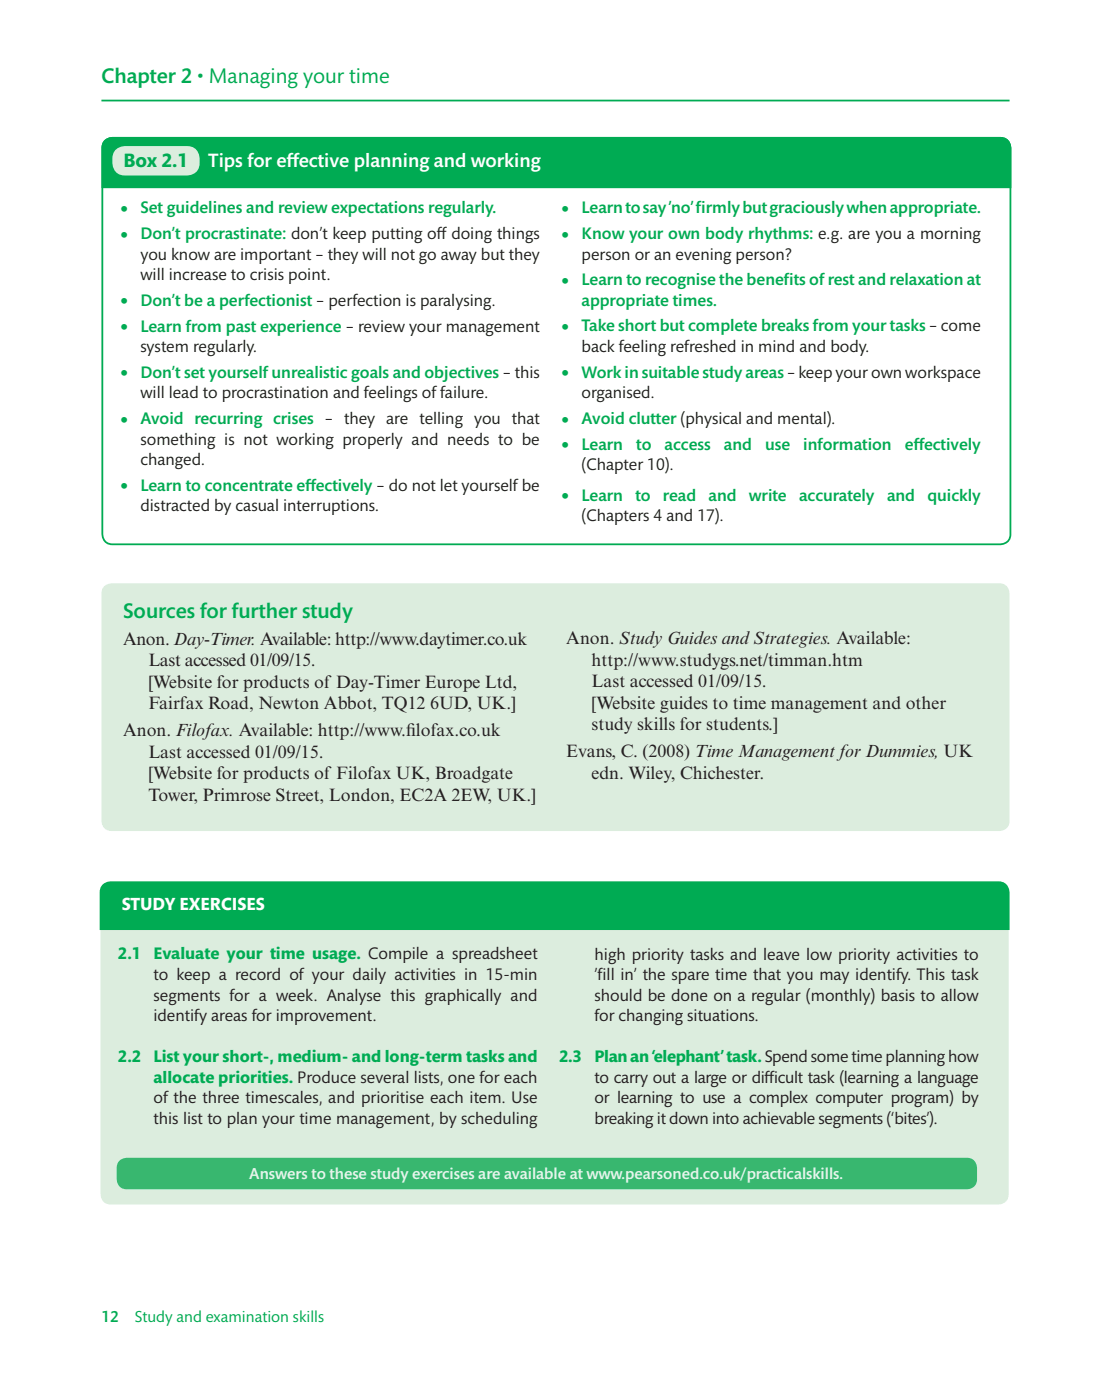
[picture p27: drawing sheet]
<svg xmlns="http://www.w3.org/2000/svg" width="219mm" height="276mm" viewBox="0 0 219 276" stroke-linecap="round" stroke-linejoin="round" font-family="sans-serif">
<defs><g id="words">
<g font-size="4.6" fill="#00ab53">
<text x="23.7" y="42.8">•</text>
<text x="23.7" y="47.8">•</text>
<text x="110.6" y="42.8">•</text>
<text x="110.6" y="47.8">•</text>
<text x="110.6" y="56.9">•</text>
<text x="23.7" y="61">•</text>
<text x="23.7" y="66.1">•</text>
<text x="110.6" y="66.1">•</text>
<text x="23.7" y="75.2">•</text>
<text x="110.6" y="75.2">•</text>
<text x="23.7" y="84.3">•</text>
<text x="110.6" y="84.3">•</text>
<text x="110.6" y="89.3">•</text>
<text x="23.7" y="97.5">•</text>
<text x="110.6" y="99.5">•</text>
</g>
<g font-size="4.2" fill="#00ab53">
<text x="20" y="16.4">Chapter 2 • Managing your time</text>
<text x="24.3" y="121.9">Sources for further study</text>
</g>
<text font-size="3.9" fill="#00ab53" x="24.4" y="33">Box 2.1</text>
<g font-size="3.9" fill="#fff">
<text x="41" y="33">Tips for ef</text>
<text x="56.5" y="33">fective planning and working</text>
</g>
<g font-size="3.5" fill="#231f20">
<text x="24.3" y="127.1">Anon. Day-Timer. Available: http://www.daytimer.co.uk</text>
<text x="29.2" y="131.4">Last accessed 01/09/15.</text>
<text x="111.6" y="127">Anon. Study Guides and Strategies. Available:</text>
<text x="116.6" y="131.3">http://www.studygs.net/timman.htm</text>
<text x="29.2" y="135.6">[Website for products of Day-Timer Europe Ltd,</text>
<text x="116.6" y="135.5">Last accessed 01/09/15.</text>
<text x="29.2" y="139.8">Fairfax Road, Newton Abbot, TQ12 6UD, UK.]</text>
<text x="116.6" y="139.7">[Website guides to time management and other</text>
<text x="116.6" y="144">study skills for students.]</text>
<text x="24.3" y="145.1">Anon. Filofax. Available: http://www.f</text>
<text x="29.2" y="149.4">Last accessed 01/09/15.</text>
<text x="80" y="145.1">ilofax.co.uk</text>
<text x="111.6" y="149.3">Evans, C. (2008) Time Management for Dummies, UK</text>
<text x="29.2" y="153.6">[Website for products of Filofax UK, Broadgate</text>
<text x="116.6" y="153.5">edn. Wiley, Chichester.</text>
<text x="29.2" y="157.8">Tower, Primrose Street, London, EC2A 2EW, UK.]</text>
</g>
<text font-size="3.5" fill="#fff" x="24" y="179.5">STUDY EXERCISES</text>
<g font-size="3.4" fill="#00ab53">
<text x="27.7" y="42.1">Set guidelines and review expectations regularly.</text>
<text x="27.7" y="47.1">Don’t procrastinate: don’t keep putting of</text>
<text x="114.6" y="42.1">Learn to say ’no’ f</text>
<text x="114.6" y="47.1">Know your own body rhythms: e.g. are you a morning</text>
<text x="137.2" y="42.1">irmly but graciously when appropriate.</text>
<text x="114.6" y="56.2">Learn to recognise the benef</text>
<text x="154.5" y="56.2">its of rest and relaxation at</text>
<text x="27.7" y="60.3">Don’t be a perfectionist – perfection is paralysing.</text>
<text x="27.7" y="65.4">Learn from past experience – review your management</text>
<text x="114.6" y="60.3">appropriate times.</text>
<text x="114.6" y="65.4">Take short but complete breaks from your tasks – come</text>
<text x="27.7" y="74.5">Don’t set yourself unrealistic goals and objectives – this</text>
<text x="114.6" y="74.5">Work in suitable study areas – keep your own workspace</text>
<text x="27.7" y="83.6">Avoid recurring crises – they are telling you that</text>
<text x="114.6" y="83.6">Avoid clutter (physical and mental).</text>
<text x="114.6" y="88.6">Learn</text>
<text x="125.4" y="88.6">to</text>
<text x="131" y="88.6">access</text>
<text x="142.7" y="88.6">and</text>
<text x="150.8" y="88.6">use</text>
<text x="158.3" y="88.6">information</text>
<text x="178.4" y="88.6">ef</text>
<text x="180.1" y="88.6">fectively</text>
<text x="27.7" y="96.8">Learn to concentrate ef</text>
<text x="60.2" y="96.8">fectively – do not let yourself be</text>
<text x="114.6" y="98.7">Learn</text>
<text x="125.3" y="98.7">to</text>
<text x="130.7" y="98.7">read</text>
<text x="139.7" y="98.7">and</text>
<text x="147.6" y="98.7">write</text>
<text x="157.5" y="98.7">accurately</text>
<text x="174.8" y="98.7">and</text>
<text x="182.8" y="98.7">quickly</text>
<text x="23.2" y="189.2">2.1</text>
<text x="30.3" y="189.2">Evaluate your time usage. Compile a spreadsheet</text>
<text x="23.2" y="209.4">2.2</text>
<text x="30.3" y="209.4">List your short-, medium- and long-term tasks and</text>
<text x="110.2" y="209.4">2.3</text>
<text x="117.2" y="209.4">Plan an ‘elephant’ task.Spend some time planning how</text>
<text x="30.3" y="213.4">allocate priorities. Produce several lists, one for each</text>
</g>
<g font-size="3.4" fill="#231f20">
<text x="86.1" y="47.1">f doing things</text>
<text x="27.7" y="51.2">you know are important – they will not go away but they</text>
<text x="114.6" y="51.2">person or an evening person?</text>
<text x="27.7" y="55.2">will increase to crisis point.</text>
<text x="27.7" y="69.4">system regularly.</text>
<text x="114.6" y="69.4">back feeling refreshed in mind and body.</text>
<text x="27.7" y="78.5">will lead to procrastination and feelings of failure.</text>
<text x="114.6" y="78.5">organised.</text>
<text x="27.7" y="87.6">something is not working properly and needs to be</text>
<text x="27.7" y="91.7">changed.</text>
<text x="114.6" y="92.7">(Chapter 10).</text>
<text x="27.7" y="100.8">distracted by casual interruptions.</text>
<text x="114.6" y="102.8">(Chapters 4 and 17).</text>
<text x="117.2" y="189.2">high priority tasks and leave low priority activities to</text>
<text x="30.3" y="193.2">to keep a record of your daily activities in 15-min</text>
<text x="30.3" y="197.3">segments for a week. Analyse this graphically and</text>
<text x="117.2" y="193.2">’f</text>
<text x="117.2" y="197.3">should be done on a regular (monthly) basis to allow</text>
<text x="117.8" y="193.2">ill in’ the spare time that you may identify. This task</text>
<text x="30.3" y="201.3">identify areas for improvement.</text>
<text x="117.2" y="201.3">for changing situations.</text>
<text x="117.2" y="213.5">to carry out a large or dif</text>
<text x="150.7" y="213.5">f</text>
<text x="150.7" y="213.5">icult task (learning a language</text>
<text x="30.3" y="217.5">of the three timescales, and prioritise each item. Use</text>
<text x="30.3" y="221.6">this list to plan your time management, by scheduling</text>
<text x="117.2" y="217.5">or learning to use a complex computer program) by</text>
<text x="117.2" y="221.6">breaking it down into achievable segments (‘bites’).</text>
</g>
<text font-size="3.2" fill="#e6f3e9" x="49.1" y="232.5">Answers to these study exercises are available at www.pearsoned.co.uk/practicalskills.</text>
<g font-size="3.2" fill="#00ab53">
<text x="20" y="260.5">12</text>
<text x="26.6" y="260.5">Study and examination skills</text>
</g>
</g></defs>
<path d="M20 19.8h179" fill="none" stroke="#00ab53" stroke-width=".35"/>
<g fill="#dcedde">
<path d="M20.5 115.6l.5-.4 1-.2h175a1.96 1.96 0 0 1 2 2v44.8a1.96 1.96 0 0 1-2 2h-175a1.96 1.96 0 0 1-2-2v-44.8l.1-.8z"/>
<path d="M20.3 174.5l.5-.3 1-.3h175a1.96 1.96 0 0 1 2 2v59.6a1.96 1.96 0 0 1-2 2h-175a1.96 1.96 0 0 1-2-2v-59.6l.2-.8z"/>
</g>
<path d="M20.2 174.7a2.19 2.19 0 0 1 1.6-.8h175a1.93 1.93 0 0 1 2 2v7.3h-179v-7.3l.1-.7z" fill="#00ab53"/>
<path d="M20.2 174.7a2.19 2.19 0 0 1 1.6-.8h175a1.93 1.93 0 0 1 2 2v7.3h-179v-7.3l.1-.7z" fill="none" stroke="#00ab53" stroke-width=".35"/>
<path d="M20.6 27.9a2.19 2.19 0 0 1 1.6-.7h175a1.96 1.96 0 0 1 2 2v7.7h-179v-7.7l.1-.8z" fill="#00ab53"/>
<path d="M20.6 27.9a2.19 2.19 0 0 1 1.6-.7h175a1.96 1.96 0 0 1 2 2v7.7h-179v-7.7l.1-.8z" fill="none" stroke="#00ab53" stroke-width=".35"/>
<path d="M22.6 29.7a2.71 2.71 0 0 1 2-.9h12.3a2.68 2.68 0 0 1 2.5 3.3 2.38 2.38 0 0 1-2.5 2.5h-12.3a2.68 2.68 0 0 1-2.4-3.3l.1-.9z" fill="#dcedde"/>
<path d="M20.7 27.8l.5-.4 1-.2h175a1.96 1.96 0 0 1 2 2v76.1a1.93 1.93 0 0 1-2 2h-175a1.93 1.93 0 0 1-2-2v-76.1l.1-.9z" fill="none" stroke="#00ab53" stroke-width=".35"/>
<path d="M23.5 228.8l.5-.3 1-.3h165.6a1.93 1.93 0 0 1 2 2v2.3a1.93 1.93 0 0 1-2 2h-165.6a1.96 1.96 0 0 1-2-2v-2.3l.1-.8z" fill="#38b76f"/>
<use href="#words"/>
</svg>
